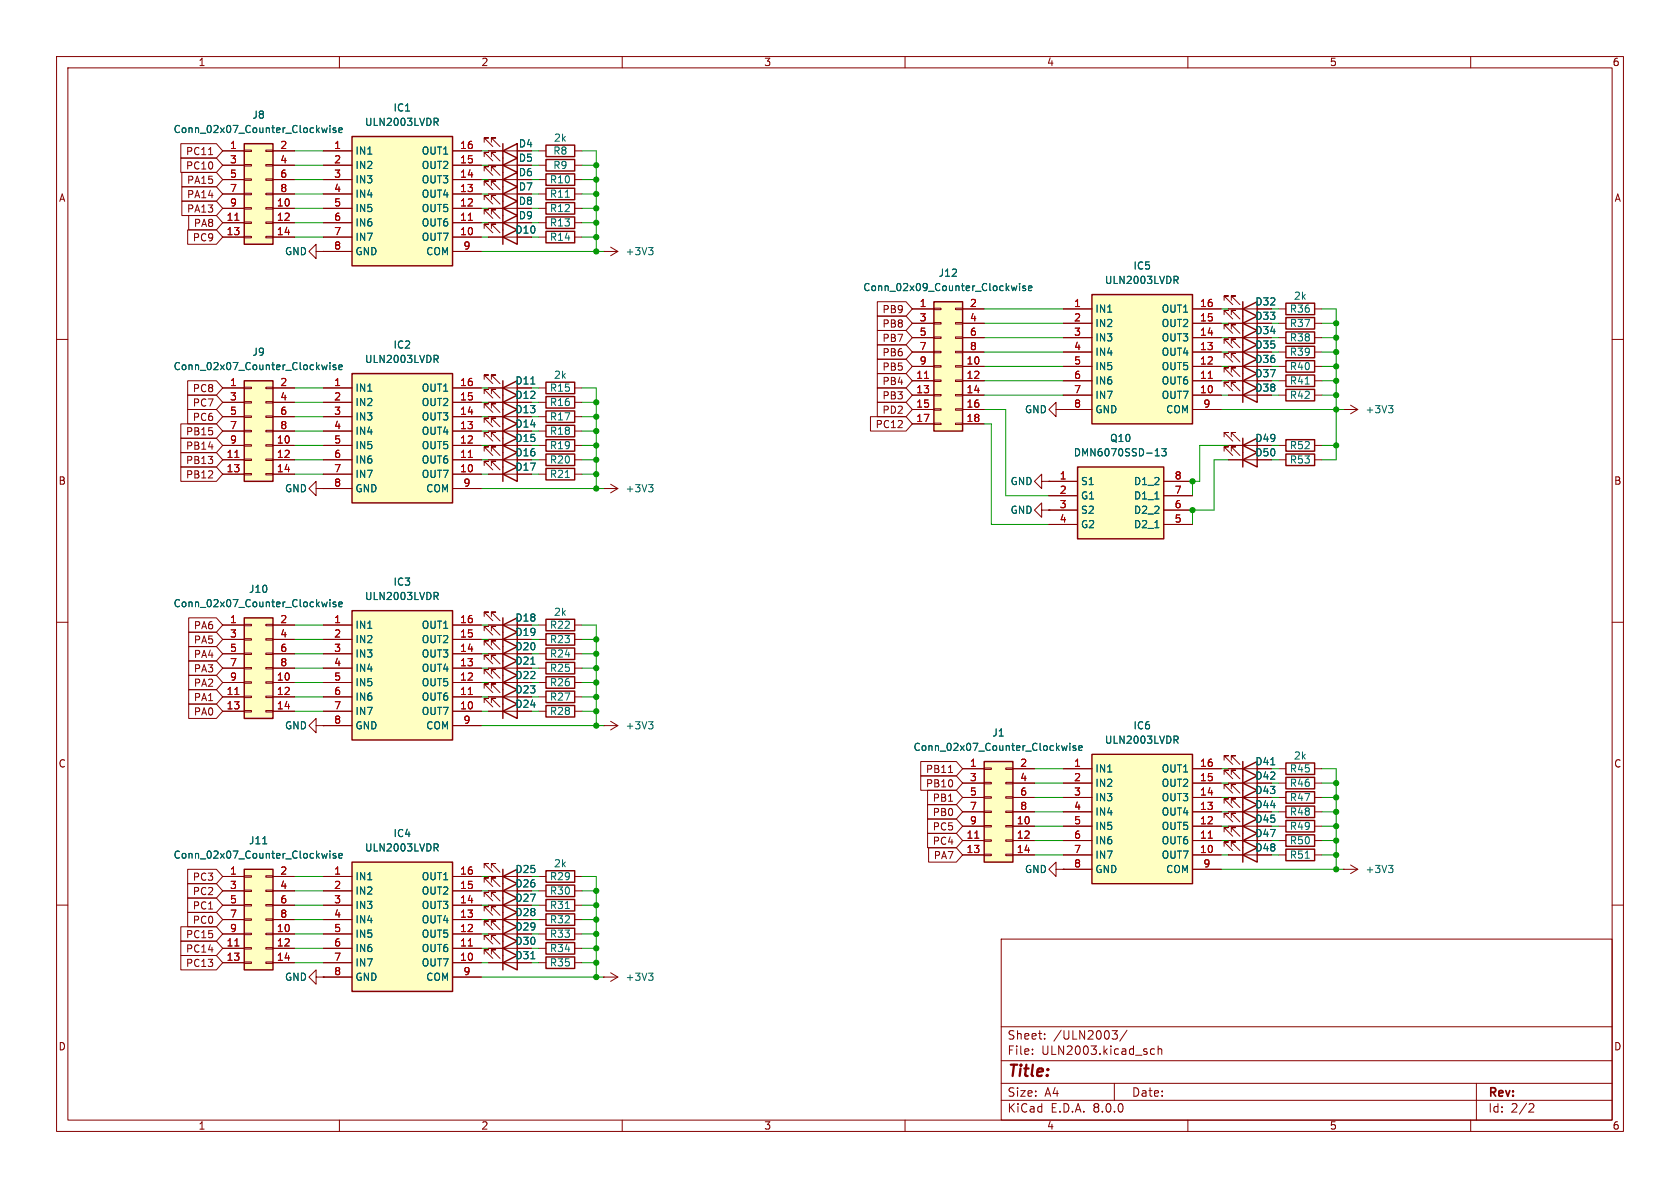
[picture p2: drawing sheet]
<svg xmlns="http://www.w3.org/2000/svg" width="297mm" height="210mm" viewBox="0 0 297 210" stroke-linecap="round" stroke-linejoin="round" font-family="sans-serif">
<defs><g id="words">
<text font-size="2.8" fill="#840000" x="178" y="190.9">Title:</text>
<g font-size="2.1" fill="#840000">
<text x="178" y="184">Sheet:</text>
<text x="186.2" y="184">/ULN2003/</text>
<text x="178" y="186.7">File:</text>
<text x="184.1" y="186.7">ULN2003.kicad_sch</text>
<text x="178" y="196.9">KiCad</text>
<text x="178" y="194.1">Size:</text>
<text x="184.7" y="194.1">A4</text>
<text x="185.7" y="196.9">E.D.A.</text>
<text x="193.3" y="196.9">8.0.0</text>
<text x="200" y="194.1">Date:</text>
<text x="263" y="194.3">Rev:</text>
<text x="263" y="196.9">Id:</text>
<text x="267.1" y="196.9">2/2</text>
</g>
<g font-size="1.8" fill="#840000">
<text x="35" y="11.9">1</text>
<text x="85" y="11.9">2</text>
<text x="135" y="11.9">3</text>
<text x="185" y="11.9">4</text>
<text x="235" y="11.9">5</text>
<text x="285" y="11.9">6</text>
<text x="32.8" y="27.6">PC11</text>
<text x="91.6" y="28.8">D5</text>
<text x="91.6" y="26.3">D4</text>
<text x="10.3" y="35.9">A</text>
<text x="32.8" y="30.2">PC10</text>
<text x="33" y="32.7">PA15</text>
<text x="33" y="35.2">PA14</text>
<text x="91.6" y="31.3">D6</text>
<text x="91.6" y="33.9">D7</text>
<text x="285.3" y="35.9">A</text>
<text x="33" y="37.8">PA13</text>
<text x="34.2" y="40.3">PA8</text>
<text x="91" y="41.5">D10</text>
<text x="91.6" y="39">D9</text>
<text x="91.6" y="36.4">D8</text>
<text x="34" y="42.9">PC9</text>
<text x="155.9" y="58.1">PB8</text>
<text x="155.9" y="55.6">PB9</text>
<text x="221.8" y="54.2">D32</text>
<text x="221.8" y="59.3">D34</text>
<text x="221.8" y="56.7">D33</text>
<text x="155.9" y="63.2">PB6</text>
<text x="155.9" y="65.7">PB5</text>
<text x="155.9" y="60.6">PB7</text>
<text x="221.8" y="61.8">D35</text>
<text x="221.8" y="64.4">D36</text>
<text x="34" y="69.5">PC8</text>
<text x="91" y="68.2">D11</text>
<text x="91" y="70.7">D12</text>
<text x="155.9" y="70.8">PB3</text>
<text x="155.9" y="68.3">PB4</text>
<text x="221.8" y="69.4">D38</text>
<text x="221.8" y="66.9">D37</text>
<text x="32.8" y="77.2">PB15</text>
<text x="34" y="72.1">PC7</text>
<text x="34" y="74.6">PC6</text>
<text x="91" y="75.8">D14</text>
<text x="91" y="73.3">D13</text>
<text x="154.7" y="75.9">PC12</text>
<text x="155.9" y="73.3">PD2</text>
<text x="32.8" y="79.7">PB14</text>
<text x="32.8" y="82.2">PB13</text>
<text x="91" y="80.9">D16</text>
<text x="91" y="78.3">D15</text>
<text x="91" y="83.4">D17</text>
<text x="221.8" y="78.3">D49</text>
<text x="221.8" y="80.9">D50</text>
<text x="10.3" y="85.9">B</text>
<text x="32.8" y="84.8">PB12</text>
<text x="285.3" y="85.9">B</text>
<text x="34.2" y="114">PA5</text>
<text x="34.2" y="111.4">PA6</text>
<text x="91" y="112.6">D19</text>
<text x="91" y="110.1">D18</text>
<text x="34.2" y="116.5">PA4</text>
<text x="34.2" y="119.1">PA3</text>
<text x="91" y="115.2">D20</text>
<text x="91" y="117.7">D21</text>
<text x="34.2" y="124.1">PA1</text>
<text x="34.2" y="121.6">PA2</text>
<text x="91" y="120.2">D22</text>
<text x="91" y="122.8">D23</text>
<text x="91" y="125.3">D24</text>
<text x="34.2" y="126.7">PA0</text>
<text x="10.3" y="135.9">C</text>
<text x="163.6" y="136.8">PB11</text>
<text x="221.8" y="135.5">D41</text>
<text x="285.3" y="135.9">C</text>
<text x="163.6" y="139.4">PB10</text>
<text x="164.8" y="141.9">PB1</text>
<text x="221.8" y="138">D42</text>
<text x="221.8" y="140.6">D43</text>
<text x="221.8" y="143.1">D44</text>
<text x="164.8" y="147">PC5</text>
<text x="164.8" y="149.5">PC4</text>
<text x="164.8" y="144.5">PB0</text>
<text x="221.8" y="148.2">D47</text>
<text x="221.8" y="145.6">D45</text>
<text x="34" y="155.9">PC3</text>
<text x="91" y="154.5">D25</text>
<text x="165" y="152.1">PA7</text>
<text x="221.8" y="150.7">D48</text>
<text x="34" y="158.4">PC2</text>
<text x="34" y="161">PC1</text>
<text x="91" y="157.1">D26</text>
<text x="91" y="159.6">D27</text>
<text x="32.8" y="166.1">PC15</text>
<text x="34" y="163.5">PC0</text>
<text x="91" y="167.2">D30</text>
<text x="91" y="162.2">D28</text>
<text x="91" y="164.7">D29</text>
<text x="32.8" y="171.1">PC13</text>
<text x="32.8" y="168.6">PC14</text>
<text x="91" y="169.8">D31</text>
<text x="10.3" y="185.9">D</text>
<text x="285.3" y="185.9">D</text>
<text x="35" y="199.9">1</text>
<text x="85" y="199.9">2</text>
<text x="135" y="199.9">3</text>
<text x="185" y="199.9">4</text>
<text x="235" y="199.9">5</text>
<text x="285" y="199.9">6</text>
</g>
<g font-size="1.8" fill="#006464">
<text x="30.6" y="23.7">Conn_02x07_Counter_Clockwise</text>
<text x="44.5" y="21.2">J8</text>
<text x="64.4" y="22.5">ULN2003LVDR</text>
<text x="69.5" y="19.9">IC1</text>
<text x="62.7" y="27.5">IN1</text>
<text x="74.5" y="27.5">OUT1</text>
<text x="97.7" y="27.5">R8</text>
<text x="97.8" y="25.2">2k</text>
<text x="62.7" y="30.1">IN2</text>
<text x="62.7" y="32.6">IN3</text>
<text x="62.7" y="35.2">IN4</text>
<text x="74.5" y="35.2">OUT4</text>
<text x="74.5" y="32.6">OUT3</text>
<text x="74.5" y="30.1">OUT2</text>
<text x="97.1" y="35.2">R11</text>
<text x="97.1" y="32.6">R10</text>
<text x="97.7" y="30.1">R9</text>
<text x="62.7" y="37.7">IN5</text>
<text x="62.7" y="40.2">IN6</text>
<text x="74.5" y="40.2">OUT6</text>
<text x="74.5" y="37.7">OUT5</text>
<text x="97.1" y="40.2">R13</text>
<text x="97.1" y="37.7">R12</text>
<text x="50.3" y="45.3">GND</text>
<text x="62.7" y="42.8">IN7</text>
<text x="62.7" y="45.3">GND</text>
<text x="74.5" y="42.8">OUT7</text>
<text x="75.2" y="45.3">COM</text>
<text x="97.1" y="42.8">R14</text>
<text x="110.5" y="45.3">+3V3</text>
<text x="200.3" y="47.9">IC5</text>
<text x="152.5" y="51.7">Conn_02x09_Counter_Clockwise</text>
<text x="165.8" y="49.1">J12</text>
<text x="195.2" y="50.4">ULN2003LVDR</text>
<text x="228.6" y="53.2">2k</text>
<text x="193.5" y="55.5">IN1</text>
<text x="193.5" y="58">IN2</text>
<text x="205.3" y="58">OUT2</text>
<text x="205.3" y="55.5">OUT1</text>
<text x="227.9" y="55.5">R36</text>
<text x="227.9" y="58">R37</text>
<text x="30.6" y="65.6">Conn_02x07_Counter_Clockwise</text>
<text x="44.5" y="63.1">J9</text>
<text x="64.4" y="64.4">ULN2003LVDR</text>
<text x="69.5" y="61.8">IC2</text>
<text x="193.5" y="60.6">IN3</text>
<text x="193.5" y="63.1">IN4</text>
<text x="193.5" y="65.6">IN5</text>
<text x="205.3" y="65.6">OUT5</text>
<text x="205.3" y="63.1">OUT4</text>
<text x="205.3" y="60.6">OUT3</text>
<text x="227.9" y="65.6">R40</text>
<text x="227.9" y="63.1">R39</text>
<text x="227.9" y="60.6">R38</text>
<text x="62.7" y="69.4">IN1</text>
<text x="62.7" y="72">IN2</text>
<text x="74.5" y="72">OUT2</text>
<text x="74.5" y="69.4">OUT1</text>
<text x="97.1" y="69.4">R15</text>
<text x="97.1" y="72">R16</text>
<text x="97.8" y="67.2">2k</text>
<text x="193.5" y="68.2">IN6</text>
<text x="193.5" y="70.7">IN7</text>
<text x="205.3" y="70.7">OUT7</text>
<text x="205.3" y="68.2">OUT6</text>
<text x="227.9" y="68.2">R41</text>
<text x="227.9" y="70.7">R42</text>
<text x="62.7" y="74.5">IN3</text>
<text x="62.7" y="77.1">IN4</text>
<text x="74.5" y="77.1">OUT4</text>
<text x="74.5" y="74.5">OUT3</text>
<text x="97.1" y="77.1">R18</text>
<text x="97.1" y="74.5">R17</text>
<text x="181.1" y="73.3">GND</text>
<text x="193.5" y="73.3">GND</text>
<text x="206.1" y="73.3">COM</text>
<text x="241.3" y="73.3">+3V3</text>
<text x="62.7" y="79.6">IN5</text>
<text x="62.7" y="82.1">IN6</text>
<text x="74.5" y="82.1">OUT6</text>
<text x="74.5" y="79.6">OUT5</text>
<text x="97.1" y="82.1">R20</text>
<text x="97.1" y="79.6">R19</text>
<text x="189.7" y="80.9">DMN6070SSD-13</text>
<text x="196.1" y="78.3">Q10</text>
<text x="227.9" y="82.1">R53</text>
<text x="227.9" y="79.6">R52</text>
<text x="50.3" y="87.2">GND</text>
<text x="62.7" y="84.7">IN7</text>
<text x="62.7" y="87.2">GND</text>
<text x="74.5" y="84.7">OUT7</text>
<text x="75.2" y="87.2">COM</text>
<text x="97.1" y="84.7">R21</text>
<text x="110.5" y="87.2">+3V3</text>
<text x="178.6" y="86">GND</text>
<text x="191" y="86">S1</text>
<text x="191" y="88.5">G1</text>
<text x="200.4" y="88.5">D1_1</text>
<text x="200.4" y="86">D1_2</text>
<text x="178.6" y="91">GND</text>
<text x="191" y="91">S2</text>
<text x="191" y="93.6">G2</text>
<text x="200.4" y="93.6">D2_1</text>
<text x="200.4" y="91">D2_2</text>
<text x="30.6" y="107.5">Conn_02x07_Counter_Clockwise</text>
<text x="43.9" y="105">J10</text>
<text x="64.4" y="106.3">ULN2003LVDR</text>
<text x="69.5" y="103.7">IC3</text>
<text x="62.7" y="111.4">IN1</text>
<text x="62.7" y="113.9">IN2</text>
<text x="74.5" y="113.9">OUT2</text>
<text x="74.5" y="111.4">OUT1</text>
<text x="97.1" y="111.4">R22</text>
<text x="97.1" y="113.9">R23</text>
<text x="97.8" y="109.1">2k</text>
<text x="62.7" y="116.4">IN3</text>
<text x="62.7" y="119">IN4</text>
<text x="74.5" y="119">OUT4</text>
<text x="74.5" y="116.4">OUT3</text>
<text x="97.1" y="119">R25</text>
<text x="97.1" y="116.4">R24</text>
<text x="62.7" y="121.5">IN5</text>
<text x="62.7" y="124.1">IN6</text>
<text x="74.5" y="124.1">OUT6</text>
<text x="74.5" y="121.5">OUT5</text>
<text x="97.1" y="121.5">R26</text>
<text x="97.1" y="124.1">R27</text>
<text x="50.3" y="129.1">GND</text>
<text x="62.7" y="126.6">IN7</text>
<text x="62.7" y="129.1">GND</text>
<text x="74.5" y="126.6">OUT7</text>
<text x="75.2" y="129.1">COM</text>
<text x="97.1" y="126.6">R28</text>
<text x="110.5" y="129.1">+3V3</text>
<text x="175.3" y="130.4">J1</text>
<text x="195.2" y="131.7">ULN2003LVDR</text>
<text x="200.3" y="129.1">IC6</text>
<text x="161.4" y="132.9">Conn_02x07_Counter_Clockwise</text>
<text x="193.5" y="136.8">IN1</text>
<text x="205.3" y="136.8">OUT1</text>
<text x="227.9" y="136.8">R45</text>
<text x="228.6" y="134.5">2k</text>
<text x="193.5" y="139.3">IN2</text>
<text x="193.5" y="141.8">IN3</text>
<text x="205.3" y="141.8">OUT3</text>
<text x="205.3" y="139.3">OUT2</text>
<text x="227.9" y="139.3">R46</text>
<text x="227.9" y="141.8">R47</text>
<text x="43.9" y="149.5">J11</text>
<text x="69.5" y="148.2">IC4</text>
<text x="193.5" y="144.4">IN4</text>
<text x="193.5" y="146.9">IN5</text>
<text x="193.5" y="149.5">IN6</text>
<text x="205.3" y="149.5">OUT6</text>
<text x="205.3" y="146.9">OUT5</text>
<text x="205.3" y="144.4">OUT4</text>
<text x="227.9" y="149.5">R50</text>
<text x="227.9" y="146.9">R49</text>
<text x="227.9" y="144.4">R48</text>
<text x="30.6" y="152">Conn_02x07_Counter_Clockwise</text>
<text x="62.7" y="155.8">IN1</text>
<text x="64.4" y="150.7">ULN2003LVDR</text>
<text x="74.5" y="155.8">OUT1</text>
<text x="97.1" y="155.8">R29</text>
<text x="97.8" y="153.5">2k</text>
<text x="181.1" y="154.5">GND</text>
<text x="193.5" y="152">IN7</text>
<text x="193.5" y="154.5">GND</text>
<text x="205.3" y="152">OUT7</text>
<text x="206.1" y="154.5">COM</text>
<text x="227.9" y="152">R51</text>
<text x="241.3" y="154.5">+3V3</text>
<text x="62.7" y="158.3">IN2</text>
<text x="62.7" y="160.9">IN3</text>
<text x="74.5" y="160.9">OUT3</text>
<text x="74.5" y="158.3">OUT2</text>
<text x="97.1" y="158.3">R30</text>
<text x="97.1" y="160.9">R31</text>
<text x="62.7" y="163.4">IN4</text>
<text x="62.7" y="166">IN5</text>
<text x="74.5" y="166">OUT5</text>
<text x="74.5" y="163.4">OUT4</text>
<text x="97.1" y="163.4">R32</text>
<text x="97.1" y="166">R33</text>
<text x="50.3" y="173.6">GND</text>
<text x="62.7" y="168.5">IN6</text>
<text x="62.7" y="171">IN7</text>
<text x="62.7" y="173.6">GND</text>
<text x="74.5" y="171">OUT7</text>
<text x="74.5" y="168.5">OUT6</text>
<text x="75.2" y="173.6">COM</text>
<text x="97.1" y="168.5">R34</text>
<text x="97.1" y="171">R35</text>
<text x="110.5" y="173.6">+3V3</text>
</g>
<g font-size="1.8" fill="#a90000">
<text x="40.6" y="26.4">1</text>
<text x="40.6" y="29">3</text>
<text x="49.5" y="26.4">2</text>
<text x="49.5" y="29">4</text>
<text x="59" y="26.4">1</text>
<text x="59" y="29">2</text>
<text x="81.2" y="29">15</text>
<text x="81.2" y="26.4">16</text>
<text x="40.6" y="31.5">5</text>
<text x="40.6" y="34">7</text>
<text x="49.5" y="31.5">6</text>
<text x="49.5" y="34">8</text>
<text x="59" y="31.5">3</text>
<text x="59" y="34">4</text>
<text x="81.2" y="34">13</text>
<text x="81.2" y="31.5">14</text>
<text x="40" y="39.1">11</text>
<text x="40" y="41.7">13</text>
<text x="40.6" y="36.6">9</text>
<text x="48.9" y="36.6">10</text>
<text x="48.9" y="39.1">12</text>
<text x="48.9" y="41.7">14</text>
<text x="59" y="36.6">5</text>
<text x="59" y="39.1">6</text>
<text x="59" y="41.7">7</text>
<text x="81.2" y="41.7">10</text>
<text x="81.2" y="39.1">11</text>
<text x="81.2" y="36.6">12</text>
<text x="59" y="44.2">8</text>
<text x="81.8" y="44.2">9</text>
<text x="162.5" y="54.4">1</text>
<text x="162.5" y="56.9">3</text>
<text x="162.5" y="59.4">5</text>
<text x="171.4" y="54.4">2</text>
<text x="171.4" y="56.9">4</text>
<text x="171.4" y="59.4">6</text>
<text x="189.8" y="54.4">1</text>
<text x="189.8" y="56.9">2</text>
<text x="189.8" y="59.4">3</text>
<text x="212" y="59.4">14</text>
<text x="212" y="56.9">15</text>
<text x="212" y="54.4">16</text>
<text x="162.5" y="62">7</text>
<text x="162.5" y="64.5">9</text>
<text x="170.8" y="64.5">10</text>
<text x="171.4" y="62">8</text>
<text x="189.8" y="62">4</text>
<text x="189.8" y="64.5">5</text>
<text x="212" y="64.5">12</text>
<text x="212" y="62">13</text>
<text x="40.6" y="68.3">1</text>
<text x="40.6" y="70.9">3</text>
<text x="49.5" y="68.3">2</text>
<text x="49.5" y="70.9">4</text>
<text x="59" y="68.3">1</text>
<text x="59" y="70.9">2</text>
<text x="81.2" y="70.9">15</text>
<text x="81.2" y="68.3">16</text>
<text x="161.9" y="67.1">11</text>
<text x="161.9" y="69.6">13</text>
<text x="170.8" y="67.1">12</text>
<text x="170.8" y="69.6">14</text>
<text x="189.8" y="67.1">6</text>
<text x="189.8" y="69.6">7</text>
<text x="212" y="69.6">10</text>
<text x="212" y="67.1">11</text>
<text x="40.6" y="73.4">5</text>
<text x="40.6" y="75.9">7</text>
<text x="49.5" y="73.4">6</text>
<text x="49.5" y="75.9">8</text>
<text x="59" y="73.4">3</text>
<text x="59" y="75.9">4</text>
<text x="81.2" y="75.9">13</text>
<text x="81.2" y="73.4">14</text>
<text x="161.9" y="72.1">15</text>
<text x="161.9" y="74.7">17</text>
<text x="170.8" y="72.1">16</text>
<text x="170.8" y="74.7">18</text>
<text x="189.8" y="72.1">8</text>
<text x="212.7" y="72.1">9</text>
<text x="40" y="81">11</text>
<text x="40" y="83.6">13</text>
<text x="40.6" y="78.5">9</text>
<text x="48.9" y="78.5">10</text>
<text x="48.9" y="81">12</text>
<text x="48.9" y="83.6">14</text>
<text x="59" y="78.5">5</text>
<text x="59" y="81">6</text>
<text x="59" y="83.6">7</text>
<text x="81.2" y="83.6">10</text>
<text x="81.2" y="81">11</text>
<text x="81.2" y="78.5">12</text>
<text x="59" y="86.1">8</text>
<text x="81.8" y="86.1">9</text>
<text x="187.3" y="84.8">1</text>
<text x="187.3" y="87.4">2</text>
<text x="187.3" y="89.9">3</text>
<text x="207.6" y="89.9">6</text>
<text x="207.6" y="87.4">7</text>
<text x="207.6" y="84.8">8</text>
<text x="187.3" y="92.5">4</text>
<text x="207.6" y="92.5">5</text>
<text x="40.6" y="110.2">1</text>
<text x="40.6" y="112.8">3</text>
<text x="49.5" y="110.2">2</text>
<text x="49.5" y="112.8">4</text>
<text x="59" y="110.2">1</text>
<text x="59" y="112.8">2</text>
<text x="81.2" y="112.8">15</text>
<text x="81.2" y="110.2">16</text>
<text x="40.6" y="115.3">5</text>
<text x="40.6" y="117.9">7</text>
<text x="49.5" y="115.3">6</text>
<text x="49.5" y="117.9">8</text>
<text x="59" y="115.3">3</text>
<text x="59" y="117.9">4</text>
<text x="81.2" y="117.9">13</text>
<text x="81.2" y="115.3">14</text>
<text x="40" y="122.9">11</text>
<text x="40" y="125.5">13</text>
<text x="40.6" y="120.4">9</text>
<text x="48.9" y="120.4">10</text>
<text x="48.9" y="122.9">12</text>
<text x="48.9" y="125.5">14</text>
<text x="59" y="120.4">5</text>
<text x="59" y="122.9">6</text>
<text x="59" y="125.5">7</text>
<text x="81.2" y="125.5">10</text>
<text x="81.2" y="122.9">11</text>
<text x="81.2" y="120.4">12</text>
<text x="59" y="128">8</text>
<text x="81.8" y="128">9</text>
<text x="171.4" y="135.6">1</text>
<text x="180.3" y="135.6">2</text>
<text x="189.8" y="135.6">1</text>
<text x="212" y="135.6">16</text>
<text x="171.4" y="138.2">3</text>
<text x="171.4" y="140.7">5</text>
<text x="171.4" y="143.3">7</text>
<text x="180.3" y="138.2">4</text>
<text x="180.3" y="140.7">6</text>
<text x="180.3" y="143.3">8</text>
<text x="189.8" y="138.2">2</text>
<text x="189.8" y="140.7">3</text>
<text x="189.8" y="143.3">4</text>
<text x="212" y="143.3">13</text>
<text x="212" y="140.7">14</text>
<text x="212" y="138.2">15</text>
<text x="170.8" y="148.3">11</text>
<text x="171.4" y="145.8">9</text>
<text x="179.7" y="145.8">10</text>
<text x="179.7" y="148.3">12</text>
<text x="189.8" y="145.8">5</text>
<text x="189.8" y="148.3">6</text>
<text x="212" y="148.3">11</text>
<text x="212" y="145.8">12</text>
<text x="40.6" y="154.7">1</text>
<text x="49.5" y="154.7">2</text>
<text x="59" y="154.7">1</text>
<text x="81.2" y="154.7">16</text>
<text x="170.8" y="150.9">13</text>
<text x="179.7" y="150.9">14</text>
<text x="189.8" y="150.9">7</text>
<text x="189.8" y="153.4">8</text>
<text x="212" y="150.9">10</text>
<text x="212.7" y="153.4">9</text>
<text x="40.6" y="157.2">3</text>
<text x="40.6" y="159.8">5</text>
<text x="49.5" y="157.2">4</text>
<text x="49.5" y="159.8">6</text>
<text x="59" y="157.2">2</text>
<text x="59" y="159.8">3</text>
<text x="81.2" y="159.8">14</text>
<text x="81.2" y="157.2">15</text>
<text x="40" y="167.4">11</text>
<text x="40.6" y="162.3">7</text>
<text x="40.6" y="164.8">9</text>
<text x="48.9" y="164.8">10</text>
<text x="48.9" y="167.4">12</text>
<text x="49.5" y="162.3">8</text>
<text x="59" y="162.3">4</text>
<text x="59" y="164.8">5</text>
<text x="59" y="167.4">6</text>
<text x="81.2" y="167.4">11</text>
<text x="81.2" y="164.8">12</text>
<text x="81.2" y="162.3">13</text>
<text x="40" y="169.9">13</text>
<text x="48.9" y="169.9">14</text>
<text x="59" y="169.9">7</text>
<text x="59" y="172.5">8</text>
<text x="81.2" y="169.9">10</text>
<text x="81.8" y="172.5">9</text>
</g>
</g></defs>
<g fill="none" stroke="#840000" stroke-width=".18">
<path d="M10 10h277v190h-277zM12 12h273v186h-273zM60 10v2M110 10v2M160 10v2M210 10v2M260 10v2M10 60h2M285 60h2M10 110h2M285 110h2M10 160h2"/>
<path d="M285 160h2M177 166h108v32h-108zM60 198v2M110 198v2M160 198v2M177 194.5h108M177 191.5h108M177 187.5h108M177 181.5h108M182.5 186.3v.1M182.5 185.5v.1M184.7 183.6v.1"/>
<path d="M184.7 182.8v.1M196.6 182.2h.9l-.5 .6 .5 .1v.5l-.3 .3h-.4M197 191.5v3M199.2 182.1l-1.2 2M204.1 185.5l-.4-.1-.3 .3v.4l.1 .2h.6M204.7 185.5l.3-.1 .3 .1 .1 .9M204.7 184.9v1.5M210 198v2M260 198v2M261 191.5v6.5M270.5 195.1l.5 .1 .2 .3-1 1.1h1"/>
</g>
<path d="M43.2 67.3h5.1v17.8h-5.1z" fill="#ffffc2"/>
<g fill="none" stroke="#840000" stroke-width=".18">
<path d="M85.6 37.8v-.7h.8h-.8l1.5 1.5M85.6 35.3v-.8h.8h-.8l1.5 1.6M86.4 39.4h5M86.4 36.8h5M86.9 37.8v-.7h.7h-.7l1.5 1.5M86.9 35.3v-.8h.7h-.7l1.5 1.6M95.2 39.4h1.3M95.2 36.8h1.3M101.6 39.4h1.3M101.6 36.8h1.3M85.6 40.4v-.8h.8h-.8l1.5 1.5M86.4 41.9h5"/>
<path d="M86.9 40.4v-.8h.7h-.7l1.5 1.5M95.2 41.9h1.3M101.6 41.9h1.3M39.4 68.6h3.8M39.4 78.7h3.8M39.4 71.1h3.8M39.4 73.7h3.8M39.4 76.2h3.8M43.2 78.6h1.2v.3h-1.2zM43.2 76.1h1.2v.2h-1.2zM43.2 73.5h1.2v.3h-1.2zM43.2 71h1.2v.2h-1.2z"/>
<path d="M43.2 68.5h1.2v.2h-1.2zM47 78.6h1.3v.3h-1.3zM47 76.1h1.3v.2h-1.3zM47 73.5h1.3v.3h-1.3zM47 71h1.3v.2h-1.3zM47 68.5h1.3v.2h-1.3zM48.3 68.6h3.8M48.3 78.7h3.8M48.3 71.1h3.8M48.3 73.7h3.8M48.3 76.2h3.8M39.4 81.3h3.8"/>
<path d="M39.4 83.8h3.8M43.2 83.7h1.2v.2h-1.2zM43.2 81.2h1.2v.2h-1.2zM47 83.7h1.3v.2h-1.3zM47 81.2h1.3v.2h-1.3zM48.3 81.3h3.8M48.3 83.8h3.8M95.2 157.5h1.3M101.6 157.5h1.3M95.2 162.6h1.3M95.2 160h1.3M95.2 165.1h1.3"/>
<path d="M101.6 162.6h1.3M101.6 160h1.3M101.6 165.1h1.3M106.7 172.7h.1M106.7 172.7h2.5M107.9 172l1.3 .7M109.2 172.7l-1.3 .8"/>
</g>
<path d="M88.9 39.4l2.5-1.3v2.5zM88.9 36.8l2.5-1.2v2.5zM88.9 35.6v7.6M96.5 38.4h5.1v2h-5.1zM96.5 35.8h5.1v2h-5.1zM88.9 41.9l2.5-1.3v2.6zM96.5 40.9h5.1v2h-5.1zM43.2 67.3h5.1v17.8h-5.1zM96.5 156.5h5.1v2h-5.1zM96.5 159h5.1v2h-5.1zM96.5 161.5h5.1v2.1h-5.1zM96.5 164.1h5.1v2h-5.1z" fill="none" stroke="#840000" stroke-width=".25"/>
<path d="M41.5 80.9h.7" fill="none" stroke="#a90000" stroke-width=".18"/>
<path d="M57.8 64.5l-.2 .8-.2-.6M58.3 64.1v.1M58.3 64.5v.8M59.4 64.6l-.3-.1-.2 .2v.2l.5 .1v.3h-.5M59.9 64.9l.6-.1-.1-.2-.3-.1-.2 .2 .1 .6h.4M99.9 160.6h.8M114.7 172h.7l-.4 .5M115.2 172.5l.2 .3v.3l-.2 .2" fill="none" stroke="#006464" stroke-width=".18"/>
<path d="M62.2 24.1h17.8v22.9h-17.8z" fill="#ffffc2"/>
<g fill="none" stroke="#840000" stroke-width=".25">
<path d="M62.2 24.1h17.8v22.9h-17.8zM88.9 29.2l2.5-1.3v2.6zM88.9 26.7l2.5-1.3v2.5zM88.9 31.8l2.5-1.3v2.5zM88.9 34.3l2.5-1.3v2.6zM88.9 25.4v10.2M96.5 33.3h5.1v2h-5.1zM96.5 30.7h5.1v2.1h-5.1zM96.5 25.7h5.1v2h-5.1zM96.5 28.2h5.1v2h-5.1zM219.7 54.6l2.5-1.3v2.6zM219.7 59.7l2.5-1.3v2.6z"/>
<path d="M219.7 53.3v2.6M219.7 58.4v7.6M219.7 62.2l2.5-1.2v2.5zM219.7 64.8l2.5-1.3v2.5zM219.7 69.9l2.5-1.3v2.5zM219.7 68.6v2.5M227.3 63.8h5.1v2h-5.1zM227.3 61.2h5.1v2h-5.1zM227.3 66.3h5.1v2h-5.1zM227.3 68.8h5.1v2.1h-5.1zM96.5 109.5h5.1v2h-5.1zM96.5 112h5.1v2h-5.1z"/>
<path d="M88.9 167.6l2.5-1.2v2.5zM88.9 170.2l2.5-1.3v2.6zM88.9 166.4v5.1M96.5 166.6h5.1v2.1h-5.1zM96.5 169.2h5.1v2h-5.1z"/>
</g>
<g fill="none" stroke="#840000" stroke-width=".18">
<path d="M57.1 26.7h5.1M57.1 39.4h5.1M57.1 36.8h5.1M57.1 34.3h5.1M57.1 31.8h5.1M57.1 29.2h5.1M80 26.7h5.1M80 39.4h5.1M80 36.8h5.1M80 34.3h5.1M80 31.8h5.1M80 29.2h5.1"/>
<path d="M85.6 27.7v-.8h.8h-.8l1.5 1.5M85.6 25.1v-.7h.8h-.8l1.5 1.5M85.6 30.2v-.7h.8h-.8l1.5 1.5M85.6 32.8v-.8h.8h-.8l1.5 1.5M86.4 26.7h5M86.4 34.3h5M86.4 31.8h5M86.4 29.2h5M86.9 27.7v-.8h.7h-.7l1.5 1.5M86.9 25.1v-.7h.7h-.7l1.5 1.5M86.9 30.2v-.7h.7h-.7l1.5 1.5M86.9 32.8v-.8h.7h-.7l1.5 1.5"/>
<path d="M95.2 26.7h1.3M95.2 34.3h1.3M95.2 31.8h1.3M95.2 29.2h1.3M101.6 26.7h1.3M101.6 34.3h1.3M101.6 31.8h1.3M101.6 29.2h1.3M55.9 44.5v-1.3l-1.3 1.3 1.3 1.2v-1.2h1.2M57.1 44.5h.1M57.1 41.9h5.1M57.1 44.5h5.1"/>
<path d="M80 41.9h5.1M80 44.5h5.1M106.7 44.5h.1M106.7 44.5h2.5M107.9 43.7l1.3 .8M109.2 44.5l-1.3 .7M216.4 53.1v-.8h.8h-.8l1.5 1.5M216.4 58.2v-.8h.8h-.8l1.5 1.5M217.2 54.6h5M217.2 59.7h5M217.7 53.1v-.8h.7h-.7l1.5 1.5M217.7 58.2v-.8h.7h-.7l1.5 1.5"/>
<path d="M216.4 60.7v-.8h.8h-.8l1.5 1.6M216.4 63.2v-.7h.8h-.8l1.5 1.5M216.4 68.3v-.7h.8h-.8l1.5 1.5M217.2 62.2h5M217.2 64.8h5M217.2 69.9h5M217.7 60.7v-.8h.7h-.7l1.5 1.6M217.7 63.2v-.7h.7h-.7l1.5 1.5M217.7 68.3v-.7h.7h-.7l1.5 1.5M226.1 62.2h1.2M226.1 64.8h1.2M226.1 67.3h1.2"/>
<path d="M226.1 69.9h1.2M232.4 62.2h1.3M232.4 64.8h1.3M232.4 67.3h1.3M232.4 69.9h1.3M106.7 86.4h.1M106.7 86.4h2.5M107.9 85.6l1.3 .8M109.2 86.4l-1.3 .7M95.2 110.5h1.3M95.2 113h1.3M101.6 110.5h1.3"/>
<path d="M101.6 113h1.3M55.9 128.3v-1.3l-1.3 1.3 1.3 1.2v-1.2h1.2M57.1 128.3h.1M85.6 166.1v-.7h.8h-.8l1.5 1.5M85.6 168.7v-.8h.8h-.8l1.5 1.5M86.4 167.6h5M86.4 170.2h5M86.9 166.1v-.7h.7h-.7l1.5 1.5M86.9 168.7v-.8h.7h-.7l1.5 1.5M95.2 167.6h1.3M95.2 170.2h1.3M101.6 167.6h1.3"/>
<path d="M101.6 170.2h1.3"/>
</g>
<path d="M82.8 39h.7" fill="none" stroke="#a90000" stroke-width=".18"/>
<path d="M76.7 20.9h.5l.3 .2-.2 .4-.6 .1M77 21.6l.5 .6M99.9 34.9h.8M114.7 43.8h.7l-.4 .4M115.2 44.2l.2 .3v.3l-.2 .2M230.7 67.9h.8M114.7 85.7h.7l-.4 .5M115.2 86.2l.2 .2v.3l-.2 .2M93.8 169.5h.8" fill="none" stroke="#006464" stroke-width=".18"/>
<path d="M43.2 25.4h5.1v17.8h-5.1z" fill="#ffffc2"/>
<g fill="none" stroke="#840000" stroke-width=".18">
<path d="M39.4 26.7h3.8M39.4 36.8h3.8M39.4 39.4h3.8M39.4 29.2h3.8M39.4 31.8h3.8M39.4 34.3h3.8M43.2 39.2h1.2v.3h-1.2zM43.2 36.7h1.2v.3h-1.2zM43.2 34.2h1.2v.2h-1.2zM43.2 31.6h1.2v.3h-1.2zM43.2 29.1h1.2v.2h-1.2zM43.2 26.5h1.2v.3h-1.2z"/>
<path d="M47 39.2h1.3v.3h-1.3zM47 36.7h1.3v.3h-1.3zM47 34.2h1.3v.2h-1.3zM47 31.6h1.3v.3h-1.3zM47 29.1h1.3v.2h-1.3zM47 26.5h1.3v.3h-1.3zM48.3 26.7h3.8M48.3 36.8h3.8M48.3 39.4h3.8M48.3 29.2h3.8M48.3 31.8h3.8M48.3 34.3h3.8"/>
<path d="M39.4 41.9h3.8M43.2 41.8h1.2v.2h-1.2zM47 41.8h1.3v.2h-1.3zM48.3 41.9h3.8M106.7 128.3h.1M106.7 128.3h2.5M107.9 127.5l1.3 .8M109.2 128.3l-1.3 .7M85.6 161v-.7h.8h-.8l1.5 1.5M85.6 163.6v-.8h.8h-.8l1.5 1.5M86.4 162.6h5M86.4 165.1h5"/>
<path d="M86.9 161v-.7h.7h-.7l1.5 1.5M86.9 163.6v-.8h.7h-.7l1.5 1.5"/>
</g>
<path d="M43.2 25.4h5.1v17.8h-5.1zM88.9 162.6l2.5-1.3v2.5zM88.9 165.1l2.5-1.3v2.6zM88.9 161.3v5.1" fill="none" stroke="#840000" stroke-width=".25"/>
<path d="M41.5 39h.7" fill="none" stroke="#a90000" stroke-width=".18"/>
<path d="M57.8 22.6l-.2 .8-.2-.6M58.3 22.2v.1M58.3 22.6v.8M59.4 22.7l-.3-.1-.2 .2v.2l.5 .1v.3h-.5M59.9 23l.6-.1-.1-.2-.3-.1-.2 .2 .1 .6h.4M114.7 127.6h.7l-.4 .5M115.2 128.1l.2 .2v.3l-.2 .2" fill="none" stroke="#006464" stroke-width=".18"/>
<path d="M62.2 108h17.8v22.8h-17.8z" fill="#ffffc2"/>
<path d="M88.9 76.2l2.5-1.3v2.6zM88.9 74.9v2.6M88.9 81.3l2.5-1.3v2.6zM88.9 80v2.6M62.2 108h17.8v22.8h-17.8z" fill="none" stroke="#840000" stroke-width=".25"/>
<g fill="none" stroke="#840000" stroke-width=".18">
<path d="M85.6 79.8v-.8h.8h-.8l1.5 1.5M85.6 74.7v-.8h.8h-.8l1.5 1.5M86.4 76.2h5M86.9 79.8v-.8h.7h-.7l1.5 1.5M86.9 74.7v-.8h.7h-.7l1.5 1.5M86.4 81.3h5M57.1 110.5h5.1M57.1 118.1h5.1M57.1 115.6h5.1M57.1 113h5.1M80 110.5h5.1M80 118.1h5.1"/>
<path d="M80 115.6h5.1M80 113h5.1M57.1 125.7h5.1M57.1 123.2h5.1M57.1 120.7h5.1M57.1 128.3h5.1M80 125.7h5.1M80 123.2h5.1M80 120.7h5.1M80 128.3h5.1"/>
</g>
<path d="M82.8 122.8h.7" fill="none" stroke="#a90000" stroke-width=".18"/>
<path d="M76.7 104.7h.5l.3 .3-.2 .3-.6 .1M77 105.4l.5 .6" fill="none" stroke="#006464" stroke-width=".18"/>
<path d="M62.2 152.4h17.8v22.9h-17.8z" fill="#ffffc2"/>
<g fill="none" stroke="#840000" stroke-width=".25">
<path d="M227.3 53.6h5.1v2h-5.1zM227.3 56.1h5.1v2.1h-5.1zM227.3 58.7h5.1v2h-5.1zM88.9 78.7l2.5-1.2v2.5zM88.9 68.6l2.5-1.3v2.6zM88.9 73.7l2.5-1.3v2.5zM88.9 71.1l2.5-1.2v2.5zM88.9 67.3v7.6M88.9 77.5v2.5M96.5 75.2h5.1v2h-5.1zM96.5 72.6h5.1v2.1h-5.1zM96.5 67.6h5.1v2h-5.1z"/>
<path d="M96.5 70.1h5.1v2h-5.1zM96.5 77.7h5.1v2.1h-5.1zM219.7 67.3l2.5-1.3v2.6zM219.7 66v2.6M88.9 83.8l2.5-1.2v2.5zM88.9 82.6v2.5M96.5 82.8h5.1v2h-5.1zM96.5 80.3h5.1v2h-5.1zM88.9 119.4v7.6M96.5 119.6h5.1v2.1h-5.1zM96.5 117.1h5.1v2h-5.1zM88.9 120.7l2.5-1.3v2.5z"/>
<path d="M88.9 123.2l2.5-1.3v2.6zM88.9 125.7l2.5-1.2v2.5zM96.5 124.7h5.1v2h-5.1zM62.2 152.4h17.8v22.9h-17.8zM88.9 154.9l2.5-1.2v2.5zM88.9 157.5l2.5-1.3v2.6zM88.9 153.7v7.6M88.9 160l2.5-1.2v2.5z"/>
</g>
<g fill="none" stroke="#840000" stroke-width=".18">
<path d="M226.1 54.6h1.2M226.1 57.2h1.2M226.1 59.7h1.2M232.4 54.6h1.3M232.4 57.2h1.3M232.4 59.7h1.3M85.6 77.2v-.7h.8h-.8l1.5 1.5M85.6 67.1v-.8h.8h-.8l1.5 1.5M85.6 72.1v-.7h.8h-.8l1.5 1.5M85.6 69.6v-.8h.8h-.8l1.5 1.6M86.4 78.7h5M86.4 68.6h5"/>
<path d="M86.4 73.7h5M86.4 71.1h5M86.9 77.2v-.7h.7h-.7l1.5 1.5M86.9 67.1v-.8h.7h-.7l1.5 1.5M86.9 72.1v-.7h.7h-.7l1.5 1.5M86.9 69.6v-.8h.7h-.7l1.5 1.6M95.2 78.7h1.3M95.2 68.6h1.3M95.2 73.7h1.3M95.2 71.1h1.3M95.2 76.2h1.3M101.6 78.7h1.3"/>
<path d="M101.6 68.6h1.3M101.6 73.7h1.3M101.6 71.1h1.3M101.6 76.2h1.3M216.4 65.8v-.8h.8h-.8l1.5 1.5M217.2 67.3h5M217.7 65.8v-.8h.7h-.7l1.5 1.5M85.6 82.3v-.8h.8h-.8l1.5 1.6M86.4 83.8h5M86.9 82.3v-.8h.7h-.7l1.5 1.6M95.2 83.8h1.3M95.2 81.3h1.3"/>
<path d="M101.6 83.8h1.3M101.6 81.3h1.3M85.6 119.1v-.7h.8h-.8l1.5 1.5M86.9 119.1v-.7h.7h-.7l1.5 1.5M95.2 118.1h1.3M101.6 118.1h1.3M85.6 121.7v-.8h.8h-.8l1.5 1.5M85.6 124.2v-.8h.8h-.8l1.5 1.6M86.4 120.7h5M86.4 123.2h5M86.4 125.7h5M86.9 121.7v-.8h.7h-.7l1.5 1.5"/>
<path d="M86.9 124.2v-.8h.7h-.7l1.5 1.6M95.2 120.7h1.3M95.2 125.7h1.3M101.6 120.7h1.3M101.6 125.7h1.3M57.1 154.9h5.1M57.1 157.5h5.1M80 154.9h5.1M80 157.5h5.1M85.6 153.4v-.7h.8h-.8l1.5 1.5M85.6 156v-.8h.8h-.8l1.5 1.5M85.6 158.5v-.8h.8h-.8l1.5 1.6"/>
<path d="M86.4 154.9h5M86.4 157.5h5M86.9 153.4v-.7h.7h-.7l1.5 1.5M86.9 156v-.8h.7h-.7l1.5 1.5M86.9 158.5v-.8h.7h-.7l1.5 1.6M55.9 172.7v-1.2l-1.3 1.2 1.3 1.3v-1.3h1.2M57.1 172.7h.1M57.1 170.2h5.1M57.1 167.6h5.1M57.1 165.1h5.1M57.1 162.6h5.1M57.1 160h5.1"/>
<path d="M57.1 172.7h5.1M80 170.2h5.1M80 167.6h5.1M80 165.1h5.1M80 162.6h5.1M80 160h5.1M80 172.7h5.1M86.4 160h5"/>
</g>
<path d="M82.8 167.2h.7" fill="none" stroke="#a90000" stroke-width=".18"/>
<path d="M93.8 67.9h.8M99.9 84.4h.8M76.7 149.2h.5l.3 .2-.2 .4h-.6M77 149.8l.5 .6" fill="none" stroke="#006464" stroke-width=".18"/>
<path d="M193 133.4h17.8v22.8h-17.8z" fill="#ffffc2"/>
<path d="M193 133.4h17.8v22.8h-17.8z" fill="none" stroke="#840000" stroke-width=".25"/>
<g fill="none" stroke="#840000" stroke-width=".18">
<path d="M188 135.9h5M188 138.4h5M210.8 135.9h5.1M210.8 138.4h5.1M186.7 153.7v-1.3l-1.3 1.3 1.3 1.2v-1.2h1.3M188 153.7h.1M188 151.1h5M188 148.6h5M188 146.1h5M188 143.5h5M188 141h5M188 153.7h5"/>
<path d="M210.8 151.1h5.1M210.8 148.6h5.1M210.8 146.1h5.1M210.8 143.5h5.1M210.8 141h5.1M210.8 153.7h5.1"/>
</g>
<path d="M213.6 148.2h.7" fill="none" stroke="#a90000" stroke-width=".18"/>
<path d="M207.6 130.1h.4l.3 .3-.1 .3-.6 .1M207.9 130.8l.4 .6" fill="none" stroke="#006464" stroke-width=".18"/>
<path d="M174 134.6h5.1v17.8h-5.1z" fill="#ffffc2"/>
<g fill="none" stroke="#840000" stroke-width=".18">
<path d="M85.6 114v-.7h.8h-.8l1.5 1.5M86.4 115.6h5M86.9 114v-.7h.7h-.7l1.5 1.5M170.2 135.9h3.8M170.2 138.4h3.8M174 138.3h1.3v.3h-1.3zM174 135.8h1.3v.2h-1.3zM177.8 138.3h1.3v.3h-1.3zM177.8 135.8h1.3v.2h-1.3zM179.1 135.9h3.8M179.1 138.4h3.8M216.4 134.4v-.8h.8h-.8l1.5 1.5"/>
<path d="M216.4 136.9v-.8h.8h-.8l1.5 1.6M217.2 135.9h5M217.2 138.4h5M217.7 134.4v-.8h.7h-.7l1.5 1.5M217.7 136.9v-.8h.7h-.7l1.5 1.6M170.2 146.1h3.8M170.2 148.6h3.8M170.2 151.1h3.8M170.2 141h3.8M170.2 143.5h3.8M174 151h1.3v.3h-1.3zM174 148.5h1.3v.2h-1.3z"/>
<path d="M174 145.9h1.3v.3h-1.3zM174 143.4h1.3v.2h-1.3zM174 140.8h1.3v.3h-1.3zM177.8 151h1.3v.3h-1.3zM177.8 148.5h1.3v.2h-1.3zM177.8 145.9h1.3v.3h-1.3zM177.8 143.4h1.3v.2h-1.3zM177.8 140.8h1.3v.3h-1.3zM179.1 146.1h3.8M179.1 148.6h3.8M179.1 151.1h3.8M179.1 141h3.8"/>
<path d="M179.1 143.5h3.8"/>
</g>
<path d="M88.9 115.6l2.5-1.3v2.5zM88.9 114.3v2.5M174 134.6h5.1v17.8h-5.1zM219.7 135.9l2.5-1.3v2.6zM219.7 138.4l2.5-1.2v2.5zM219.7 134.6v5.1" fill="none" stroke="#840000" stroke-width=".25"/>
<path d="M172.3 148.2h.8" fill="none" stroke="#a90000" stroke-width=".18"/>
<path d="M188.7 131.8l-.3 .9-.2-.6M189.1 131.4v.1M189.1 131.8v.9M190.2 131.9l-.3-.1-.2 .2v.2l.5 .1v.3h-.5M190.7 132.2l.6-.1v-.2l-.4-.1-.2 .2 .1 .6h.5M224.7 135.2h.7" fill="none" stroke="#006464" stroke-width=".18"/>
<path d="M43.2 153.7h5.1v17.8h-5.1z" fill="#ffffc2"/>
<g fill="none" stroke="#840000" stroke-width=".18">
<path d="M95.2 123.2h1.3M101.6 123.2h1.3M39.4 154.9h3.8M39.4 157.5h3.8M43.2 159.9h1.2v.2h-1.2zM43.2 157.4h1.2v.2h-1.2zM43.2 154.8h1.2v.3h-1.2zM47 159.9h1.3v.2h-1.3zM47 157.4h1.3v.2h-1.3zM47 154.8h1.3v.3h-1.3zM48.3 154.9h3.8M48.3 157.5h3.8"/>
<path d="M39.4 165.1h3.8M39.4 167.6h3.8M39.4 170.2h3.8M39.4 160h3.8M39.4 162.6h3.8M43.2 170.1h1.2v.2h-1.2zM43.2 167.5h1.2v.3h-1.2zM43.2 165h1.2v.2h-1.2zM43.2 162.4h1.2v.3h-1.2zM47 170.1h1.3v.2h-1.3zM47 167.5h1.3v.3h-1.3zM47 165h1.3v.2h-1.3z"/>
<path d="M47 162.4h1.3v.3h-1.3zM48.3 165.1h3.8M48.3 167.6h3.8M48.3 170.2h3.8M48.3 160h3.8M48.3 162.6h3.8"/>
</g>
<path d="M96.5 122.2h5.1v2h-5.1zM43.2 153.7h5.1v17.8h-5.1z" fill="none" stroke="#840000" stroke-width=".25"/>
<path d="M41.5 167.2h.7" fill="none" stroke="#a90000" stroke-width=".18"/>
<path d="M46.4 149.2h.8M57.8 150.9l-.2 .8-.2-.6M58.3 150.4v.2M58.3 150.9v.8M59.4 150.9h-.3l-.2 .1v.2l.5 .1v.3h-.5M59.9 151.3l.6-.1-.1-.3h-.3l-.2 .1 .1 .6h.4" fill="none" stroke="#006464" stroke-width=".18"/>
<path d="M62.2 66h17.8v22.9h-17.8z" fill="#ffffc2"/>
<path d="M62.2 66h17.8v22.9h-17.8zM96.5 114.6h5.1v2h-5.1z" fill="none" stroke="#840000" stroke-width=".25"/>
<g fill="none" stroke="#840000" stroke-width=".18">
<path d="M57.1 68.6h5.1M57.1 78.7h5.1M57.1 76.2h5.1M57.1 73.7h5.1M57.1 71.1h5.1M80 68.6h5.1M80 78.7h5.1M80 76.2h5.1M80 73.7h5.1M80 71.1h5.1M57.1 83.8h5.1M57.1 81.3h5.1"/>
<path d="M57.1 86.4h5.1M80 83.8h5.1M80 81.3h5.1M80 86.4h5.1M95.2 115.6h1.3M101.6 115.6h1.3"/>
</g>
<path d="M82.8 80.9h.7" fill="none" stroke="#a90000" stroke-width=".18"/>
<path d="M76.7 62.8h.5l.3 .3-.2 .3-.6 .1M77 63.5l.5 .6" fill="none" stroke="#006464" stroke-width=".18"/>
<path d="M43.2 109.2h5.1v17.8h-5.1z" fill="#ffffc2"/>
<g fill="none" stroke="#840000" stroke-width=".18">
<path d="M55.9 86.4v-1.3l-1.3 1.3 1.3 1.2v-1.2h1.2M57.1 86.4h.1M39.4 110.5h3.8M39.4 113h3.8M39.4 115.6h3.8M39.4 118.1h3.8M43.2 118h1.2v.2h-1.2zM43.2 115.4h1.2v.3h-1.2zM43.2 112.9h1.2v.3h-1.2zM43.2 110.4h1.2v.2h-1.2zM47 118h1.3v.2h-1.3zM47 115.4h1.3v.3h-1.3z"/>
<path d="M47 112.9h1.3v.3h-1.3zM47 110.4h1.3v.2h-1.3zM48.3 110.5h3.8M48.3 113h3.8M48.3 115.6h3.8M48.3 118.1h3.8M85.6 116.6v-.8h.8h-.8l1.5 1.5M85.6 111.5v-.8h.8h-.8l1.5 1.6M85.6 109v-.8h.8h-.8l1.5 1.5M86.4 110.5h5M86.4 113h5M86.4 118.1h5"/>
<path d="M86.9 116.6v-.8h.7h-.7l1.5 1.5M86.9 111.5v-.8h.7h-.7l1.5 1.6M86.9 109v-.8h.7h-.7l1.5 1.5M39.4 120.7h3.8M39.4 123.2h3.8M39.4 125.7h3.8M43.2 125.6h1.2v.3h-1.2zM43.2 123.1h1.2v.2h-1.2zM43.2 120.5h1.2v.3h-1.2zM47 125.6h1.3v.3h-1.3zM47 123.1h1.3v.2h-1.3zM47 120.5h1.3v.3h-1.3z"/>
<path d="M48.3 120.7h3.8M48.3 123.2h3.8M48.3 125.7h3.8M95.2 154.9h1.3M101.6 154.9h1.3"/>
</g>
<path d="M43.2 109.2h5.1v17.8h-5.1zM88.9 118.1l2.5-1.3v2.6zM88.9 113l2.5-1.2v2.5zM88.9 110.5l2.5-1.3v2.6zM88.9 109.2v5.1M88.9 116.8v2.6M96.5 153.9h5.1v2.1h-5.1z" fill="none" stroke="#840000" stroke-width=".25"/>
<path d="M41.5 122.8h.7" fill="none" stroke="#a90000" stroke-width=".18"/>
<path d="M57.8 106.4l-.2 .9-.2-.6M58.3 106v.1M58.3 106.4v.9M59.4 106.5l-.3-.1-.2 .2v.2l.5 .1v.3h-.5M59.9 106.8l.6-.1-.1-.2-.3-.1-.2 .2 .1 .6h.4M93.8 117.4h.8" fill="none" stroke="#006464" stroke-width=".18"/>
<path d="M190.5 82.6h15.2v12.7h-15.2z" fill="#ffffc2"/>
<path d="M190.5 82.6h15.2v12.7h-15.2z" fill="none" stroke="#840000" stroke-width=".25"/>
<g fill="none" stroke="#840000" stroke-width=".18">
<path d="M186.7 72.4v-1.3l-1.3 1.3 1.3 1.3v-1.3h1.3M188 72.4h.1M184.1 85.1v-1.3l-1.2 1.3 1.2 1.3v-1.3h1.3M184.1 90.2v-1.3l-1.2 1.3 1.2 1.2v-1.2h1.3M185.4 85.1h.1M185.4 90.2h.1M185.4 85.1h5.1M185.4 87.6h5.1M185.4 90.2h5.1M185.4 92.7h5.1M205.7 85.1h5.1M205.7 87.6h5.1"/>
<path d="M205.7 90.2h5.1M205.7 92.7h5.1"/>
</g>
<path d="M204.3 79.6l.3-.3v1.3M205.4 79.3h.8l-.5 .5 .4 .1v.6l-.2 .1-.5-.1M204.2 93.3h.7M204.2 88.2h.7M204.2 80.6h.8" fill="none" stroke="#006464" stroke-width=".18"/>
<path d="M193 52.1h17.8v22.8h-17.8z" fill="#ffffc2"/>
<path d="M193 52.1h17.8v22.8h-17.8z" fill="none" stroke="#840000" stroke-width=".25"/>
<g fill="none" stroke="#840000" stroke-width=".18">
<path d="M188 54.6h5M188 59.7h5M188 57.2h5M210.8 54.6h5.1M210.8 59.7h5.1M210.8 57.2h5.1M188 69.9h5M188 67.3h5M188 64.8h5M188 62.2h5M188 72.4h5M210.8 69.9h5.1"/>
<path d="M210.8 67.3h5.1M210.8 64.8h5.1M210.8 62.2h5.1M210.8 72.4h5.1"/>
</g>
<path d="M213.6 66.9h.7" fill="none" stroke="#a90000" stroke-width=".18"/>
<path d="M207.6 48.8h.4l.3 .3-.1 .3-.6 .1M207.9 49.5l.4 .6" fill="none" stroke="#006464" stroke-width=".18"/>
<path d="M165.1 53.3h5.1v22.9h-5.1z" fill="#ffffc2"/>
<g fill="none" stroke="#840000" stroke-width=".18">
<path d="M32 27.9h6.3l1.1 1.3-1.1 1.3h-6.3zM32 25.4h6.3l1.1 1.3-1.1 1.2h-6.3zM32.1 30.5h6.2l1.1 1.3-1.1 1.2h-6.2zM32.1 33h6.2l1.1 1.3-1.1 1.3h-6.2zM32.1 35.6h6.2l1.1 1.2-1.1 1.3h-6.2zM33.4 38.1h4.9l1.1 1.3-1.1 1.2h-4.9zM36.9 27.3h.7M39.4 39.4h3.8M39.4 36.8h3.8M39.4 29.2h3.8M39.4 26.7h3.8M39.4 31.8h3.8"/>
<path d="M39.4 34.3h3.8M48.3 39.4h3.8M48.3 36.8h3.8M48.3 29.2h3.8M48.3 26.7h3.8M48.3 31.8h3.8M48.3 34.3h3.8M57.1 39.4h5.1M57.1 36.8h5.1M57.1 29.2h5.1M57.1 26.7h5.1M57.1 31.8h5.1"/>
<path d="M57.1 34.3h5.1M80 39.4h5.1M80 36.8h5.1M80 29.2h5.1M80 26.7h5.1M80 31.8h5.1M80 34.3h5.1M86.4 39.4h2.5M86.4 36.8h2.5M86.4 29.2h2.5M86.4 26.7h2.5M86.4 31.8h2.5"/>
<path d="M86.4 34.3h2.5M33.2 40.6h5.1l1.1 1.3-1.1 1.3h-5.1zM39.4 41.9h3.8M48.3 41.9h3.8M57.1 44.5h.1M57.1 41.9h5.1M57.1 44.5h5.1M80 41.9h5.1M80 44.5h5.1M86.4 41.9h2.5M155.1 55.9h5.1l1.1 1.3-1.1 1.2h-5.1zM155.1 53.3h5.1l1.1 1.3-1.1 1.3h-5.1z"/>
<path d="M155.1 58.4h5.1l1.1 1.3-1.1 1.3h-5.1zM161.3 54.6h3.8M161.3 57.2h3.8M161.3 59.7h3.8M165.1 59.6h1.3v.2h-1.3zM165.1 57h1.3v.3h-1.3zM165.1 54.5h1.3v.2h-1.3zM168.9 59.6h1.3v.2h-1.3zM168.9 57h1.3v.3h-1.3zM168.9 54.5h1.3v.2h-1.3zM170.2 54.6h3.8M170.2 57.2h3.8"/>
<path d="M170.2 59.7h3.8M188 54.6h5M188 57.2h5M188 59.7h5M210.8 54.6h5.1M210.8 57.2h5.1M210.8 59.7h5.1M216.4 55.6v-.7h.8h-.8l1.5 1.5M217.2 54.6h2.5M217.2 57.2h5M217.2 59.7h2.5M217.7 55.6v-.7h.7h-.7l1.5 1.5"/>
<path d="M32 77.5h6.3l1.1 1.2-1.1 1.3h-6.3zM32 74.9h6.3l1.1 1.3-1.1 1.3h-6.3zM33.2 69.8h5.1l1.1 1.3-1.1 1.3h-5.1zM33.2 72.4h5.1l1.1 1.3-1.1 1.2h-5.1zM33.2 67.3h5.1l1.1 1.3-1.1 1.3h-5.1zM39.4 78.7h3.8M39.4 76.2h3.8M39.4 68.6h3.8M39.4 73.7h3.8M39.4 71.1h3.8M48.3 78.7h3.8M48.3 76.2h3.8"/>
<path d="M48.3 68.6h3.8M48.3 73.7h3.8M48.3 71.1h3.8M57.1 78.7h5.1M57.1 76.2h5.1M57.1 68.6h5.1M57.1 73.7h5.1M57.1 71.1h5.1M80 78.7h5.1M80 76.2h5.1M80 68.6h5.1M80 73.7h5.1"/>
<path d="M80 71.1h5.1M86.4 78.7h2.5M86.4 76.2h2.5M86.4 68.6h2.5M86.4 73.7h2.5M86.4 71.1h2.5M153.9 73.7h6.3l1.1 1.2-1.1 1.3h-6.3zM155.1 61h5.1l1.1 1.2-1.1 1.3h-5.1zM155.1 68.6h5.1l1.1 1.3-1.1 1.2h-5.1zM155.1 71.1h5.1l1.1 1.3-1.1 1.3h-5.1zM155.1 66h5.1l1.1 1.3-1.1 1.3h-5.1zM155.1 63.5h5.1l1.1 1.3-1.1 1.2h-5.1z"/>
<path d="M161.3 64.8h3.8M161.3 67.3h3.8M161.3 69.9h3.8M161.3 72.4h3.8M161.3 74.9h3.8M161.3 62.2h3.8M165.1 74.8h1.3v.3h-1.3zM165.1 72.3h1.3v.2h-1.3zM165.1 69.7h1.3v.3h-1.3zM165.1 67.2h1.3v.2h-1.3zM165.1 64.6h1.3v.3h-1.3zM165.1 62.1h1.3v.3h-1.3z"/>
<path d="M168.9 74.8h1.3v.3h-1.3zM168.9 72.3h1.3v.2h-1.3zM168.9 69.7h1.3v.3h-1.3zM168.9 67.2h1.3v.2h-1.3zM168.9 64.6h1.3v.3h-1.3zM168.9 62.1h1.3v.3h-1.3zM170.2 64.8h3.8M170.2 67.3h3.8M170.2 69.9h3.8M170.2 72.4h3.8M170.2 74.9h3.8M170.2 62.2h3.8"/>
<path d="M188 72.4h.1M188 64.8h5M188 67.3h5M188 69.9h5M188 72.4h5M188 62.2h5M210.8 64.8h5.1M210.8 67.3h5.1M210.8 69.9h5.1M210.8 72.4h5.1M210.8 62.2h5.1M216.4 77.2v-.7h.8h-.8l1.5 1.5"/>
<path d="M216.4 79.8v-.8h.8h-.8l1.5 1.5M217.2 64.8h2.5M217.2 67.3h2.5M217.2 69.9h2.5M217.2 62.2h2.5M217.2 78.7h5M217.7 77.2v-.7h.7h-.7l1.5 1.5M217.7 79.8v-.8h.7h-.7l1.5 1.5M226.1 78.7h1.2M232.4 78.7h1.3M237.5 72.4h.1M237.5 72.4h2.5"/>
<path d="M238.8 71.6l1.2 .8M240 72.4l-1.2 .8M32 80h6.3l1.1 1.3-1.1 1.3h-6.3zM32 82.5h6.3l1.1 1.3-1.1 1.3h-6.3zM39.4 81.3h3.8M39.4 83.8h3.8M48.3 81.3h3.8M48.3 83.8h3.8M57.1 86.4h.1M57.1 81.3h5.1M57.1 83.8h5.1M57.1 86.4h5.1"/>
<path d="M80 81.3h5.1M80 83.8h5.1M80 86.4h5.1M86.4 81.3h2.5M86.4 83.8h2.5M185.4 85.1h.1M185.4 90.2h.1M185.4 85.1h5.1M185.4 87.6h5.1M185.4 90.2h5.1M185.4 92.7h5.1M205.7 85.1h5.1"/>
<path d="M205.7 87.6h5.1M205.7 90.2h5.1M205.7 92.7h5.1M217.2 81.3h5M226.1 81.3h1.2M232.4 81.3h1.3M33.4 111.8h4.9l1.1 1.2-1.1 1.3h-4.9zM33.4 114.3h4.9l1.1 1.3-1.1 1.2h-4.9zM33.4 116.8h4.9l1.1 1.3-1.1 1.3h-4.9zM33.4 109.2h4.9l1.1 1.3-1.1 1.3h-4.9zM33.4 119.4h4.9l1.1 1.3-1.1 1.2h-4.9zM39.4 110.5h3.8"/>
<path d="M39.4 118.1h3.8M39.4 115.6h3.8M39.4 113h3.8M48.3 110.5h3.8M48.3 118.1h3.8M48.3 115.6h3.8M48.3 113h3.8M57.1 110.5h5.1M57.1 118.1h5.1M57.1 115.6h5.1M57.1 113h5.1M80 110.5h5.1"/>
<path d="M80 118.1h5.1M80 115.6h5.1M80 113h5.1M86.4 110.5h2.5M86.4 118.1h2.5M86.4 115.6h2.5M86.4 113h2.5M33.4 121.9h4.9l1.1 1.3-1.1 1.3h-4.9zM33.4 124.5h4.9l1.1 1.2-1.1 1.3h-4.9zM39.4 120.7h3.8M39.4 123.2h3.8M39.4 125.7h3.8"/>
<path d="M48.3 120.7h3.8M48.3 123.2h3.8M48.3 125.7h3.8M57.1 128.3h.1M57.1 120.7h5.1M57.1 123.2h5.1M57.1 125.7h5.1M57.1 128.3h5.1M80 120.7h5.1M80 123.2h5.1M80 125.7h5.1M80 128.3h5.1"/>
<path d="M86.4 120.7h2.5M86.4 123.2h2.5M86.4 125.7h2.5M162.8 134.6h6.3l1.1 1.3-1.1 1.3h-6.3zM162.8 137.2h6.3l1.1 1.2-1.1 1.3h-6.3zM164 139.7h5.1l1.1 1.3-1.1 1.2h-5.1zM167.7 136.6h.7M170.2 135.9h3.8M170.2 138.4h3.8M179.1 135.9h3.8M179.1 138.4h3.8M188 135.9h5"/>
<path d="M188 138.4h5M210.8 135.9h5.1M210.8 138.4h5.1M216.4 139.4v-.7h.8h-.8l1.5 1.5M217.2 135.9h2.5M217.2 138.4h2.5M217.7 139.4v-.7h.7h-.7l1.5 1.5M226.1 135.9h1.2M226.1 138.4h1.2M232.4 135.9h1.3M232.4 138.4h1.3M33.2 156.2h5.1l1.1 1.3-1.1 1.3h-5.1z"/>
<path d="M33.2 158.7h5.1l1.1 1.3-1.1 1.3h-5.1zM33.2 153.7h5.1l1.1 1.2-1.1 1.3h-5.1zM39.4 154.9h3.8M39.4 157.5h3.8M48.3 154.9h3.8M48.3 157.5h3.8M57.1 154.9h5.1M57.1 157.5h5.1M80 154.9h5.1M80 157.5h5.1M86.4 154.9h2.5M86.4 157.5h2.5"/>
<path d="M164 144.8h5.1l1.1 1.3-1.1 1.2h-5.1zM164 147.3h5.1l1.1 1.3-1.1 1.3h-5.1zM164 142.2h5.1l1.1 1.3-1.1 1.3h-5.1zM164.2 149.9h4.9l1.1 1.2-1.1 1.3h-4.9zM170.2 148.6h3.8M170.2 151.1h3.8M170.2 141h3.8M170.2 143.5h3.8M170.2 146.1h3.8M179.1 148.6h3.8M179.1 151.1h3.8M179.1 141h3.8"/>
<path d="M179.1 143.5h3.8M179.1 146.1h3.8M188 153.7h.1M188 148.6h5M188 151.1h5M188 141h5M188 143.5h5M188 146.1h5M188 153.7h5M210.8 148.6h5.1M210.8 151.1h5.1M210.8 141h5.1"/>
<path d="M210.8 143.5h5.1M210.8 146.1h5.1M210.8 153.7h5.1M216.4 149.6v-.8h.8h-.8l1.5 1.6M216.4 142v-.8h.8h-.8l1.5 1.5M216.4 147.1v-.8h.8h-.8l1.5 1.5M216.4 144.5v-.7h.8h-.8l1.5 1.5M217.2 148.6h5M217.2 151.1h5M217.2 141h5M217.2 143.5h5M217.2 146.1h5"/>
<path d="M217.7 149.6v-.8h.7h-.7l1.5 1.6M217.7 142v-.8h.7h-.7l1.5 1.5M217.7 147.1v-.8h.7h-.7l1.5 1.5M217.7 144.5v-.7h.7h-.7l1.5 1.5M226.1 148.6h1.2M226.1 151.1h1.2M226.1 141h1.2M226.1 143.5h1.2M226.1 146.1h1.2M232.4 148.6h1.3M232.4 151.1h1.3M232.4 141h1.3"/>
<path d="M232.4 143.5h1.3M232.4 146.1h1.3M237.5 153.7h.1M237.5 153.7h2.5M238.8 152.9l1.2 .8M240 153.7l-1.2 .7M32 163.8h6.3l1.1 1.3-1.1 1.3h-6.3zM32 168.9h6.3l1.1 1.3-1.1 1.3h-6.3zM32 166.4h6.3l1.1 1.2-1.1 1.3h-6.3zM33.2 161.3h5.1l1.1 1.3-1.1 1.2h-5.1zM39.4 170.2h3.8M39.4 167.6h3.8"/>
<path d="M39.4 165.1h3.8M39.4 162.6h3.8M39.4 160h3.8M48.3 170.2h3.8M48.3 167.6h3.8M48.3 165.1h3.8M48.3 162.6h3.8M48.3 160h3.8M57.1 172.7h.1M57.1 170.2h5.1M57.1 167.6h5.1M57.1 165.1h5.1"/>
<path d="M57.1 162.6h5.1M57.1 160h5.1M57.1 172.7h5.1M80 170.2h5.1M80 167.6h5.1M80 165.1h5.1M80 162.6h5.1M80 160h5.1M80 172.7h5.1M86.4 170.2h2.5M86.4 167.6h2.5M86.4 165.1h2.5"/>
<path d="M86.4 162.6h2.5M86.4 160h2.5"/>
</g>
<g fill="none" stroke="#840000" stroke-width=".25">
<path d="M165.1 53.3h5.1v22.9h-5.1zM219.7 57.2l2.5-1.3v2.5zM219.7 55.9v2.5M219.7 78.7l2.5-1.2v2.5zM219.7 77.5v5.1M227.3 77.7h5.1v2.1h-5.1zM219.7 81.3l2.5-1.3v2.6zM227.3 80.3h5.1v2h-5.1zM219.7 139.7v12.7M227.3 134.9h5.1v2h-5.1zM227.3 137.4h5.1v2h-5.1zM227.3 140h5.1v2h-5.1z"/>
<path d="M219.7 151.1l2.5-1.2v2.5zM219.7 141l2.5-1.3v2.5zM219.7 143.5l2.5-1.3v2.6zM219.7 148.6l2.5-1.3v2.6zM219.7 146.1l2.5-1.3v2.5zM227.3 147.6h5.1v2h-5.1zM227.3 150.1h5.1v2h-5.1zM227.3 145h5.1v2.1h-5.1zM227.3 142.5h5.1v2h-5.1z"/>
</g>
<path d="M41.5 39h.7M82.8 39h.7M163.4 66.9h.8M213.6 66.9h.7M41.5 80.9h.7M82.8 80.9h.7M41.5 122.8h.7M82.8 122.8h.7M172.3 148.2h.8M213.6 148.2h.7M41.5 167.2h.7M82.8 167.2h.7" fill="none" stroke="#a90000" stroke-width=".18"/>
<g fill="none" stroke="#006464" stroke-width=".18">
<path d="M57.8 22.6l-.2 .8-.2-.6M58.3 22.2v.1M58.3 22.6v.8M59.4 22.7l-.3-.1-.2 .2v.2l.5 .1v.3h-.5M59.9 23l.6-.1-.1-.2-.3-.1-.2 .2 .1 .6h.4M76.7 20.9h.5l.3 .2-.2 .4-.6 .1M77 21.6l.5 .6M179.8 50.5l-.3 .9-.2-.6M180.2 50.1v.1M180.2 50.5v.9M181.3 50.6l-.3-.1-.2 .2 .1 .2 .4 .1v.3h-.5M181.8 51l.6-.2v-.2l-.4-.1-.2 .2 .1 .6h.5"/>
<path d="M207.6 48.8h.4l.3 .3-.1 .3-.6 .1M207.9 49.5l.4 .6M57.8 64.5l-.2 .8-.2-.6M58.3 64.1v.1M58.3 64.5v.8M59.4 64.6l-.3-.1-.2 .2v.2l.5 .1v.3h-.5M59.9 64.9l.6-.1-.1-.2-.3-.1-.2 .2 .1 .6h.4M76.7 62.8h.5l.3 .3-.2 .3-.6 .1M77 63.5l.5 .6M93.8 67.9h.8M204.3 79.6l.3-.3v1.3M205.4 79.3h.8l-.5 .5 .4 .1v.6l-.2 .1-.5-.1"/>
<path d="M245.5 71.7h.7l-.4 .5M246 72.2l.2 .2v.3l-.2 .3M204.2 93.3h.7M204.2 88.2h.7M204.2 80.6h.8M57.8 106.4l-.2 .9-.2-.6M58.3 106v.1M58.3 106.4v.9M59.4 106.5l-.3-.1-.2 .2v.2l.5 .1v.3h-.5M59.9 106.8l.6-.1-.1-.2-.3-.1-.2 .2 .1 .6h.4M76.7 104.7h.5l.3 .3-.2 .3-.6 .1M77 105.4l.5 .6"/>
<path d="M93.8 117.4h.8M188.7 131.8l-.3 .9-.2-.6M189.1 131.4v.1M189.1 131.8v.9M190.2 131.9l-.3-.1-.2 .2v.2l.5 .1v.3h-.5M190.7 132.2l.6-.1v-.2l-.4-.1-.2 .2 .1 .6h.5M207.6 130.1h.4l.3 .3-.1 .3-.6 .1M207.9 130.8l.4 .6M224.7 135.2h.7M46.4 149.2h.8M57.8 150.9l-.2 .8-.2-.6M58.3 150.4v.2"/>
<path d="M58.3 150.9v.8M59.4 150.9h-.3l-.2 .1v.2l.5 .1v.3h-.5M59.9 151.3l.6-.1-.1-.3h-.3l-.2 .1 .1 .6h.4M76.7 149.2h.5l.3 .2-.2 .4h-.6M77 149.8l.5 .6M230.7 151.7h.8M245.5 153h.7l-.4 .5M246 153.5l.2 .2v.3l-.2 .2M93.8 169.5h.8"/>
</g>
<g fill="none" stroke="#009600" stroke-width=".18">
<path d="M52.1 31.8h5M52.1 39.4h5M52.1 36.8h5M52.1 34.3h5M52.1 29.2h5M52.1 26.7h5M85.1 31.8h1.3M85.1 39.4h1.3M85.1 36.8h1.3M85.1 34.3h1.3M85.1 29.2h1.3M85.1 26.7h1.3"/>
<path d="M94 31.8h1.2M94 39.4h1.2M94 36.8h1.2M94 34.3h1.2M94 29.2h1.2M94 26.7h1.2M102.9 31.8h2.5M102.9 39.4h2.5M102.9 36.8h2.5M102.9 34.3h2.5M102.9 26.7h2.5v17.8M102.9 29.2h2.5"/>
<path d="M52.1 41.9h5M85.1 41.9h1.3M85.1 44.5h21.6M94 41.9h1.2M102.9 41.9h2.5M174 54.6h14M174 59.7h14M174 57.2h14M215.9 54.6h1.3M215.9 59.7h1.3M215.9 57.2h1.3M224.8 54.6h1.3"/>
<path d="M224.8 59.7h1.3M224.8 57.2h1.3M233.7 54.6h2.5v26.7h-2.5M233.7 59.7h2.5M233.7 57.2h2.5M52.1 78.7h5M52.1 71.1h5M52.1 68.6h5M52.1 76.2h5M52.1 73.7h5M85.1 78.7h1.3M85.1 71.1h1.3"/>
<path d="M85.1 68.6h1.3M85.1 76.2h1.3M85.1 73.7h1.3M94 78.7h1.2M94 71.1h1.2M94 68.6h1.2M94 76.2h1.2M94 73.7h1.2M102.9 68.6h2.5v17.8M102.9 78.7h2.5M102.9 71.1h2.5M102.9 76.2h2.5"/>
<path d="M102.9 73.7h2.5M174 74.9h1.3v17.8h10.1M174 72.4h3.8v15.2h7.6M174 69.9h14M174 64.8h14M174 62.2h14M174 67.3h14M215.9 69.9h1.3M215.9 72.4h21.6M215.9 64.8h1.3M215.9 62.2h1.3M215.9 67.3h1.3"/>
<path d="M217.2 78.7h-5.1v6.4h-1.3v2.5M224.8 69.9h1.3M224.8 64.8h1.3M224.8 62.2h1.3M224.8 67.3h1.3M224.8 78.7h1.3M233.7 69.9h2.5M233.7 64.8h2.5M233.7 62.2h2.5M233.7 67.3h2.5M233.7 78.7h2.5M52.1 81.3h5"/>
<path d="M52.1 83.8h5M85.1 86.4h21.6M85.1 81.3h1.3M85.1 83.8h1.3M94 81.3h1.2M94 83.8h1.2M102.9 81.3h2.5M102.9 83.8h2.5M217.2 81.3h-2.6v8.9h-3.8v2.5M224.8 81.3h1.3M52.1 110.5h5M52.1 113h5"/>
<path d="M52.1 118.1h5M52.1 115.6h5M85.1 110.5h1.3M85.1 113h1.3M85.1 118.1h1.3M85.1 115.6h1.3M94 110.5h1.2M94 113h1.2M94 118.1h1.2M94 115.6h1.2M102.9 110.5h2.5v17.8M102.9 113h2.5"/>
<path d="M102.9 118.1h2.5M102.9 115.6h2.5M52.1 123.2h5M52.1 125.7h5M52.1 120.7h5M85.1 123.2h1.3M85.1 125.7h1.3M85.1 120.7h1.3M85.1 128.3h21.6M94 123.2h1.2M94 125.7h1.2M94 120.7h1.2"/>
<path d="M102.9 123.2h2.5M102.9 125.7h2.5M102.9 120.7h2.5M182.9 135.9h5.1M182.9 138.4h5.1M215.9 135.9h1.3M215.9 138.4h1.3M224.8 135.9h1.3M224.8 138.4h1.3M233.7 135.9h2.5v17.8M233.7 138.4h2.5M52.1 154.9h5"/>
<path d="M52.1 157.5h5M85.1 154.9h1.3M85.1 157.5h1.3M94 154.9h1.2M94 157.5h1.2M102.9 154.9h2.5v17.8M102.9 157.5h2.5M182.9 141h5.1M182.9 146.1h5.1M182.9 143.5h5.1M182.9 148.6h5.1M182.9 151.1h5.1"/>
<path d="M215.9 141h1.3M215.9 146.1h1.3M215.9 143.5h1.3M215.9 148.6h1.3M215.9 151.1h1.3M215.9 153.7h21.6M224.8 141h1.3M224.8 146.1h1.3M224.8 143.5h1.3M224.8 148.6h1.3M224.8 151.1h1.3M233.7 141h2.5"/>
<path d="M233.7 146.1h2.5M233.7 143.5h2.5M233.7 148.6h2.5M233.7 151.1h2.5M52.1 167.6h5M52.1 170.2h5M52.1 162.6h5M52.1 160h5M52.1 165.1h5M85.1 167.6h1.3M85.1 170.2h1.3M85.1 162.6h1.3"/>
<path d="M85.1 160h1.3M85.1 165.1h1.3M85.1 172.7h21.6M94 167.6h1.2M94 170.2h1.2M94 162.6h1.2M94 160h1.2M94 165.1h1.2M102.9 167.6h2.5M102.9 170.2h2.5M102.9 162.6h2.5M102.9 160h2.5"/>
<path d="M102.9 165.1h2.5"/>
</g>
<g fill="#009600" stroke="#009600" stroke-width=".18">
<circle cx="105.4" cy="34.3" r=".46"/>
<circle cx="105.4" cy="31.8" r=".46"/>
<circle cx="105.4" cy="29.2" r=".46"/>
<circle cx="105.4" cy="36.8" r=".46"/>
<circle cx="105.4" cy="86.4" r=".46"/>
<circle cx="105.4" cy="78.7" r=".46"/>
<circle cx="105.4" cy="83.8" r=".46"/>
<circle cx="105.4" cy="81.3" r=".46"/>
<circle cx="105.4" cy="71.1" r=".46"/>
<circle cx="105.4" cy="73.7" r=".46"/>
<circle cx="105.4" cy="76.2" r=".46"/>
<circle cx="105.4" cy="39.4" r=".46"/>
<circle cx="105.4" cy="41.9" r=".46"/>
<circle cx="105.4" cy="44.5" r=".46"/>
<circle cx="210.8" cy="90.2" r=".46"/>
<circle cx="210.8" cy="85.1" r=".46"/>
<circle cx="236.2" cy="69.9" r=".46"/>
<circle cx="236.2" cy="72.4" r=".46"/>
<circle cx="236.2" cy="78.7" r=".46"/>
<circle cx="236.2" cy="146.1" r=".46"/>
<circle cx="236.2" cy="143.5" r=".46"/>
<circle cx="236.2" cy="148.6" r=".46"/>
<circle cx="236.2" cy="141" r=".46"/>
<circle cx="236.2" cy="138.4" r=".46"/>
<circle cx="236.2" cy="151.1" r=".46"/>
<circle cx="236.2" cy="153.7" r=".46"/>
<circle cx="236.2" cy="62.2" r=".46"/>
<circle cx="236.2" cy="64.8" r=".46"/>
<circle cx="236.2" cy="67.3" r=".46"/>
<circle cx="236.2" cy="57.2" r=".46"/>
<circle cx="236.2" cy="59.7" r=".46"/>
<circle cx="105.4" cy="162.6" r=".46"/>
<circle cx="105.4" cy="170.2" r=".46"/>
<circle cx="105.4" cy="172.7" r=".46"/>
<circle cx="105.4" cy="157.5" r=".46"/>
<circle cx="105.4" cy="160" r=".46"/>
<circle cx="105.4" cy="167.6" r=".46"/>
<circle cx="105.4" cy="165.1" r=".46"/>
<circle cx="105.4" cy="120.7" r=".46"/>
<circle cx="105.4" cy="125.7" r=".46"/>
<circle cx="105.4" cy="123.2" r=".46"/>
<circle cx="105.4" cy="128.3" r=".46"/>
<circle cx="105.4" cy="118.1" r=".46"/>
<circle cx="105.4" cy="113" r=".46"/>
<circle cx="105.4" cy="115.6" r=".46"/>
</g>
<use href="#words"/>
</svg>
